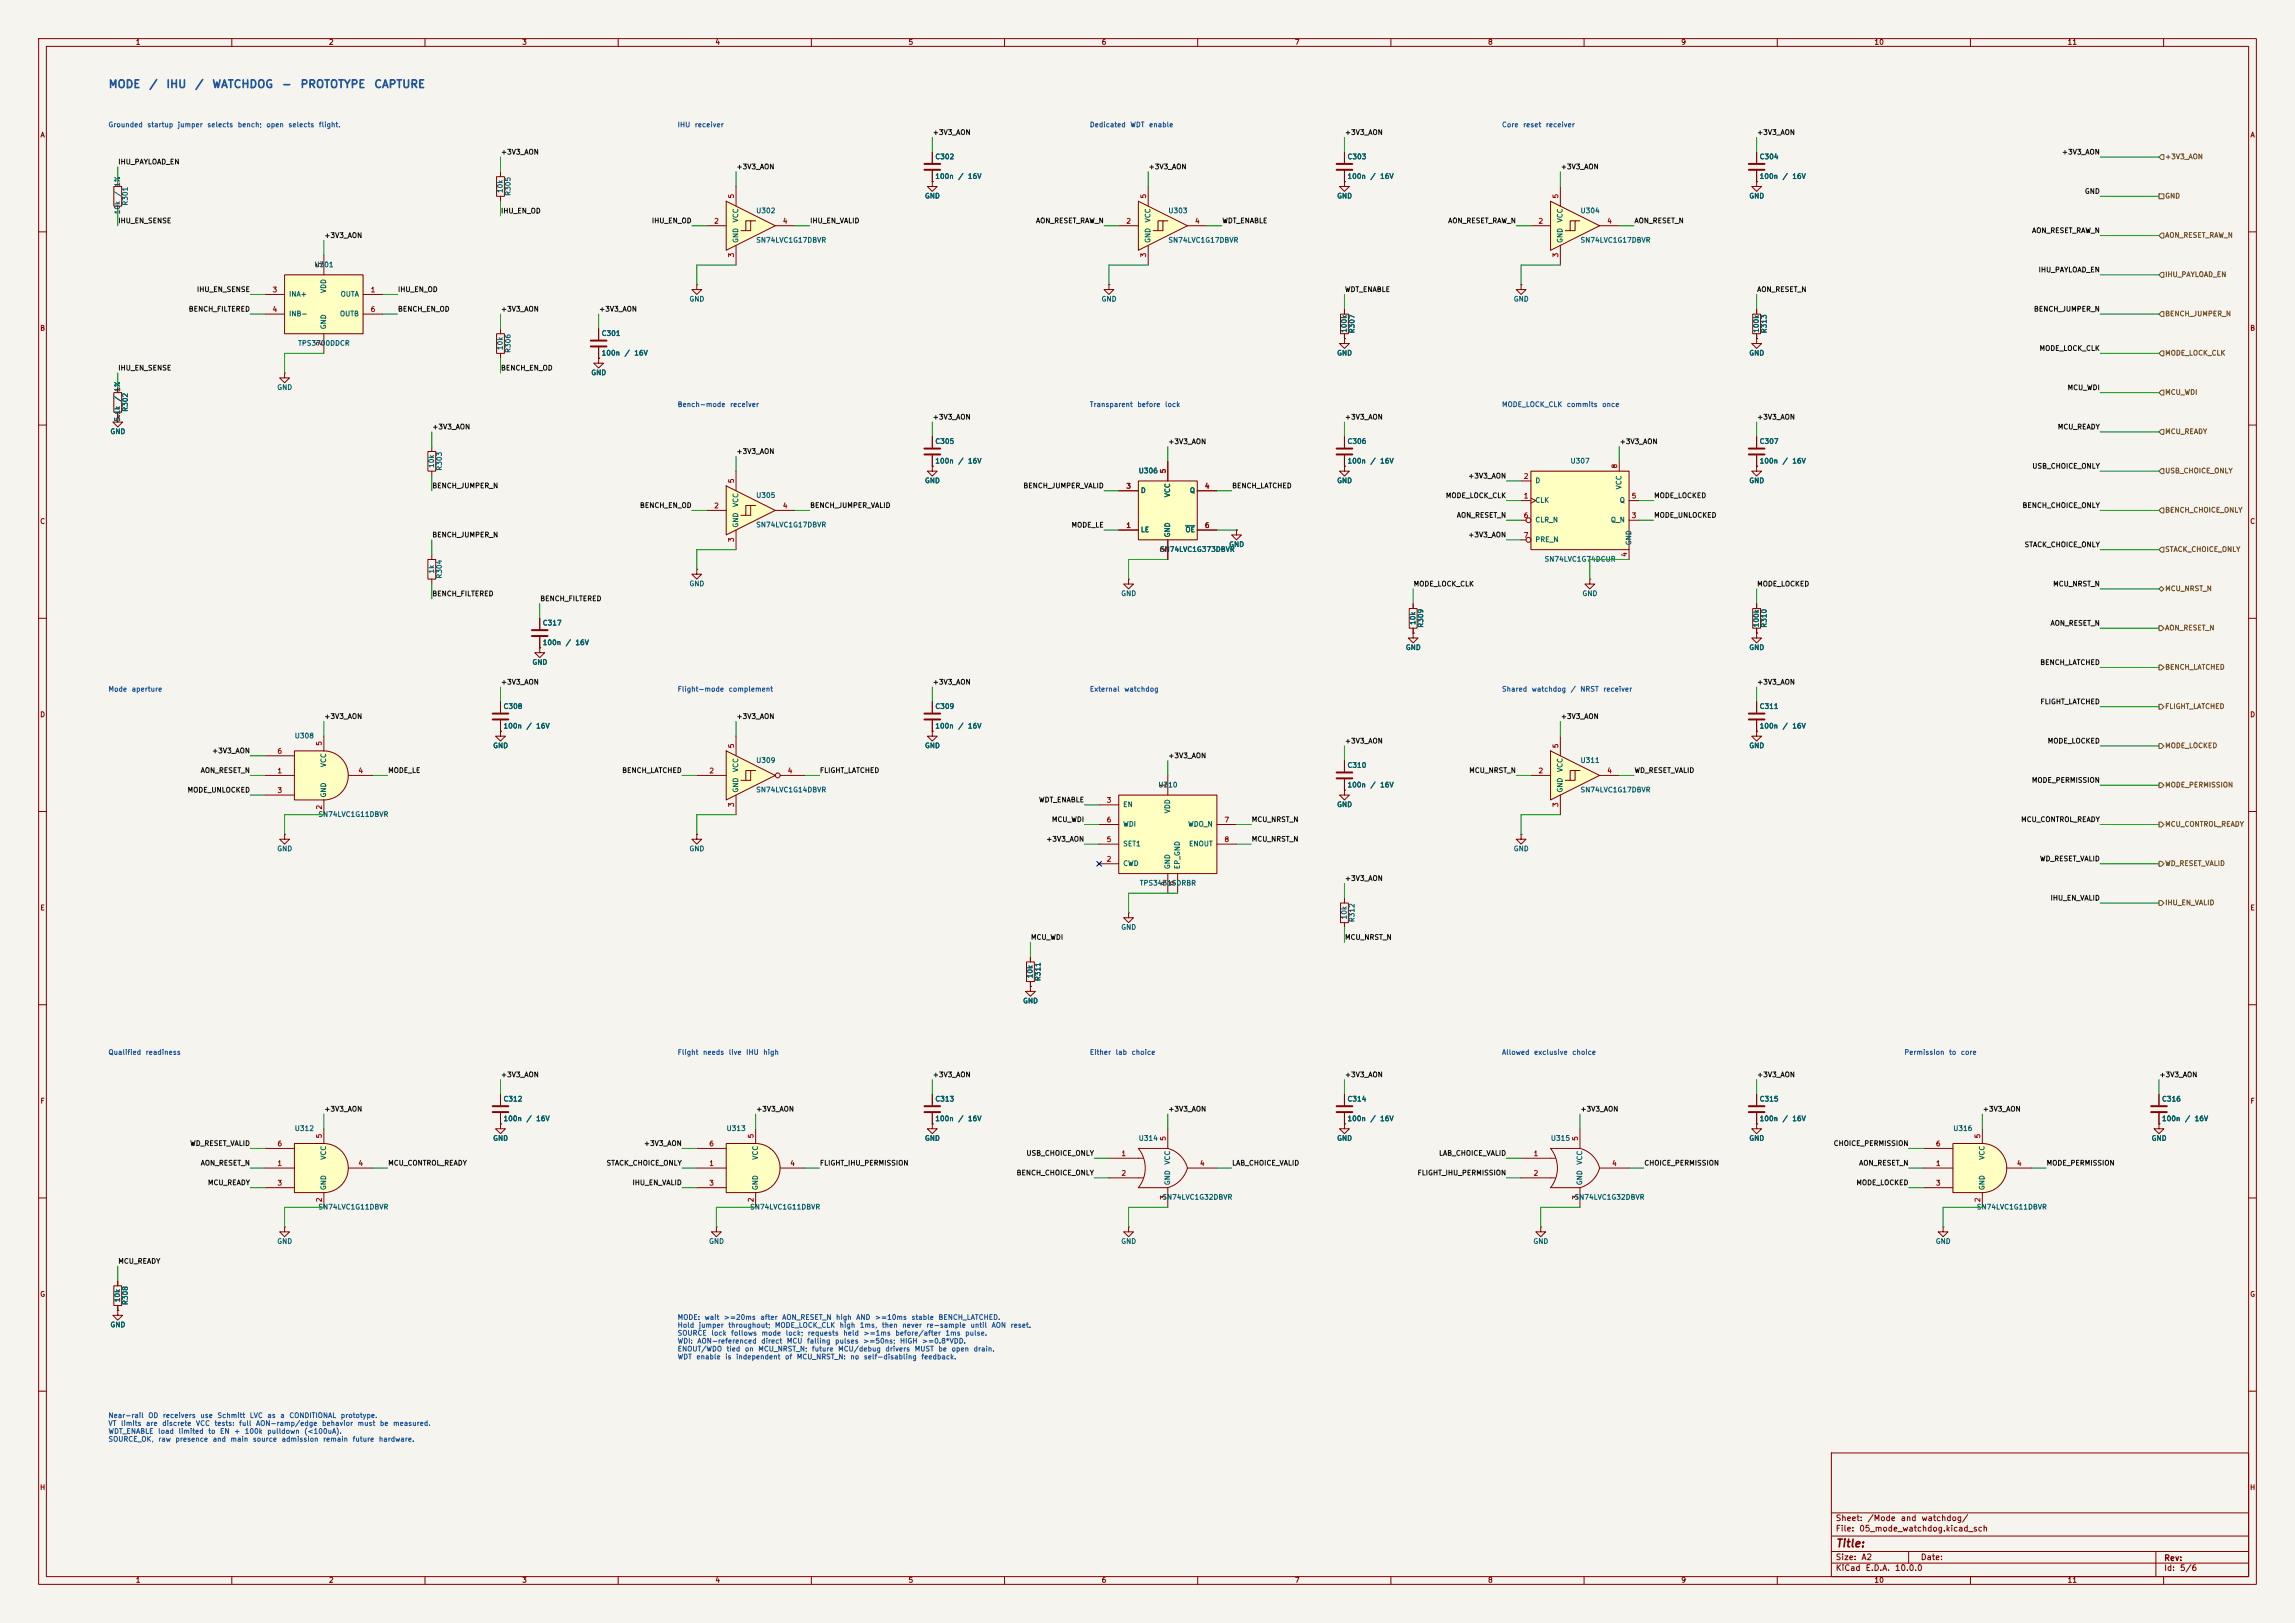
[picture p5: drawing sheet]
<svg xmlns="http://www.w3.org/2000/svg" width="594mm" height="420mm" viewBox="0 0 594 420" stroke-linecap="round" stroke-linejoin="round" font-family="sans-serif">
<defs><g id="words">
<g font-size="2" fill="#1950a0">
<text x="27.9" y="23.3">MODE</text>
<text x="38.5" y="23.3">/</text>
<text x="42.9" y="23.3">IHU</text>
<text x="50.3" y="23.3">/</text>
<text x="54.8" y="23.3">WATCHDOG</text>
<text x="72.8" y="23.3">-</text>
<text x="77.6" y="23.3">PROTOTYPE</text>
<text x="96.7" y="23.3">CAPTURE</text>
</g>
<text font-size="2" fill="#840000" x="475" y="400.9">Title:</text>
<g font-size="1.5" fill="#840000">
<text x="475" y="394">Sheet:</text>
<text x="483.2" y="394">/Mode</text>
<text x="491.8" y="394">and</text>
<text x="497.2" y="394">watchdog/</text>
<text x="475" y="396.7">File:</text>
<text x="481.1" y="396.7">05_mode_watchdog.kicad_sch</text>
<text x="475" y="406.9">KiCad</text>
<text x="475" y="404.1">Size:</text>
<text x="481.7" y="404.1">A2</text>
<text x="482.7" y="406.9">E.D.A.</text>
<text x="490.3" y="406.9">10.0.0</text>
<text x="497" y="404.1">Date:</text>
<text x="560" y="404.3">Rev:</text>
<text x="560" y="406.9">Id:</text>
<text x="564.1" y="406.9">5/6</text>
</g>
<g font-size="1.3" fill="#840000">
<text x="35" y="11.9">1</text>
<text x="85" y="11.9">2</text>
<text x="135" y="11.9">3</text>
<text x="185" y="11.9">4</text>
<text x="235" y="11.9">5</text>
<text x="285" y="11.9">6</text>
<text x="335" y="11.9">7</text>
<text x="385" y="11.9">8</text>
<text x="435" y="11.9">9</text>
<text x="485" y="11.9">10</text>
<text x="535" y="11.9">11</text>
<text x="10.3" y="35.9">A</text>
<text x="582.3" y="35.9">A</text>
<text x="10.3" y="85.9">B</text>
<text x="582.3" y="85.9">B</text>
<text x="10.3" y="135.9">C</text>
<text x="582.3" y="135.9">C</text>
<text x="10.3" y="185.9">D</text>
<text x="582.3" y="185.9">D</text>
<text x="10.3" y="235.9">E</text>
<text x="582.3" y="235.9">E</text>
<text x="10.3" y="285.9">F</text>
<text x="582.3" y="285.9">F</text>
<text x="10.3" y="335.9">G</text>
<text x="582.3" y="335.9">G</text>
<text x="10.2" y="385.9">H</text>
<text x="582.2" y="385.9">H</text>
<text x="35" y="409.9">1</text>
<text x="85" y="409.9">2</text>
<text x="135" y="409.9">3</text>
<text x="185" y="409.9">4</text>
<text x="235" y="409.9">5</text>
<text x="285" y="409.9">6</text>
<text x="335" y="409.9">7</text>
<text x="385" y="409.9">8</text>
<text x="435" y="409.9">9</text>
<text x="485" y="409.9">10</text>
<text x="535" y="409.9">11</text>
</g>
<g font-size="1.3" fill="#1950a0">
<text x="27.9" y="33.2">Grounded</text>
<text x="38" y="33.2">startup</text>
<text x="45.9" y="33.2">jumper</text>
<text x="53.5" y="33.2">selects</text>
<text x="61.4" y="33.2">bench;</text>
<text x="68.8" y="33.2">open</text>
<text x="74.5" y="33.2">selects</text>
<text x="82.4" y="33.2">flight.</text>
<text x="175.3" y="33.2">IHU</text>
<text x="179.7" y="33.2">receiver</text>
<text x="281.9" y="33.2">Dedicated</text>
<text x="292.4" y="33.2">WDT</text>
<text x="297.3" y="33.2">enable</text>
<text x="388.6" y="33.2">Core</text>
<text x="394.1" y="33.2">reset</text>
<text x="400" y="33.2">receiver</text>
<text x="175.3" y="105.6">Bench-mode</text>
<text x="188.8" y="105.6">receiver</text>
<text x="281.9" y="105.6">Transparent</text>
<text x="294.2" y="105.6">before</text>
<text x="301.4" y="105.6">lock</text>
<text x="388.6" y="105.6">MODE_LOCK_CLK</text>
<text x="405.4" y="105.6">commits</text>
<text x="414.5" y="105.6">once</text>
<text x="27.9" y="179.3">Mode</text>
<text x="33.9" y="179.3">aperture</text>
<text x="175.3" y="179.3">Flight-mode</text>
<text x="188.5" y="179.3">complement</text>
<text x="281.9" y="179.3">External</text>
<text x="290.9" y="179.3">watchdog</text>
<text x="388.6" y="179.3">Shared</text>
<text x="396.3" y="179.3">watchdog</text>
<text x="406.4" y="179.3">/</text>
<text x="408.9" y="179.3">NRST</text>
<text x="414.8" y="179.3">receiver</text>
<text x="27.9" y="273.3">Qualified</text>
<text x="37.6" y="273.3">readiness</text>
<text x="175.3" y="273.3">Flight</text>
<text x="181.8" y="273.3">needs</text>
<text x="188.5" y="273.3">live</text>
<text x="193" y="273.3">IHU</text>
<text x="197.4" y="273.3">high</text>
<text x="281.9" y="273.3">Either</text>
<text x="288.6" y="273.3">lab</text>
<text x="292.7" y="273.3">choice</text>
<text x="388.6" y="273.3">Allowed</text>
<text x="396.9" y="273.3">exclusive</text>
<text x="406.8" y="273.3">choice</text>
<text x="492.8" y="273.3">Permission</text>
<text x="504.3" y="273.3">to</text>
<text x="507.4" y="273.3">core</text>
<text x="175.3" y="341.8">MODE:</text>
<text x="182.2" y="341.8">wait</text>
<text x="187.2" y="341.8">&gt;=20ms</text>
<text x="196.7" y="341.8">after</text>
<text x="202.3" y="341.8">AON_RESET_N</text>
<text x="216.3" y="341.8">high</text>
<text x="221.5" y="341.8">AND</text>
<text x="226.3" y="341.8">&gt;=10ms</text>
<text x="235.8" y="341.8">stable</text>
<text x="242.8" y="341.8">BENCH_LATCHED.</text>
<text x="175.3" y="343.9">Hold</text>
<text x="175.3" y="345.9">SOURCE</text>
<text x="175.3" y="348">WDI:</text>
<text x="180.4" y="348">AON-referenced</text>
<text x="180.7" y="343.9">jumper</text>
<text x="184" y="345.9">lock</text>
<text x="188.4" y="343.9">throughout;</text>
<text x="189.1" y="345.9">follows</text>
<text x="196.9" y="348">direct</text>
<text x="197" y="345.9">mode</text>
<text x="200.4" y="343.9">MODE_LOCK_CLK</text>
<text x="203.2" y="345.9">lock;</text>
<text x="203.5" y="348">MCU</text>
<text x="208.7" y="348">falling</text>
<text x="208.9" y="345.9">requests</text>
<text x="216" y="348">pulses</text>
<text x="217.2" y="343.9">high</text>
<text x="218.1" y="345.9">held</text>
<text x="222.4" y="343.9">1ms,</text>
<text x="223.3" y="348">&gt;=50ns;</text>
<text x="223.4" y="345.9">&gt;=1ms</text>
<text x="228.1" y="343.9">then</text>
<text x="231.6" y="345.9">before/after</text>
<text x="232.8" y="348">HIGH</text>
<text x="233.4" y="343.9">never</text>
<text x="238.5" y="348">&gt;=0.8*VDD.</text>
<text x="239.7" y="343.9">re-sample</text>
<text x="244.6" y="345.9">1ms</text>
<text x="249.7" y="345.9">pulse.</text>
<text x="251.1" y="343.9">until</text>
<text x="256.5" y="343.9">AON</text>
<text x="261.4" y="343.9">reset.</text>
<text x="175.3" y="350">ENOUT/WDO</text>
<text x="175.3" y="352.1">WDT</text>
<text x="180.1" y="352.1">enable</text>
<text x="187.6" y="352.1">is</text>
<text x="187.9" y="350">tied</text>
<text x="190.4" y="352.1">independent</text>
<text x="192.7" y="350">on</text>
<text x="196.1" y="350">MCU_NRST_N;</text>
<text x="203" y="352.1">of</text>
<text x="206.1" y="352.1">MCU_NRST_N:</text>
<text x="210" y="350">future</text>
<text x="216.8" y="350">MCU/debug</text>
<text x="220" y="352.1">no</text>
<text x="223.4" y="352.1">self-disabling</text>
<text x="229" y="350">drivers</text>
<text x="236.6" y="350">MUST</text>
<text x="238.3" y="352.1">feedback.</text>
<text x="242.7" y="350">be</text>
<text x="246.2" y="350">open</text>
<text x="251.9" y="350">drain.</text>
<text x="27.9" y="367.2">Near-rail</text>
<text x="27.9" y="369.3">VT</text>
<text x="27.9" y="371.3">WDT_ENABLE</text>
<text x="31.2" y="369.3">limits</text>
<text x="37.7" y="369.3">are</text>
<text x="38.2" y="367.2">OD</text>
<text x="40.8" y="371.3">load</text>
<text x="41.9" y="369.3">discrete</text>
<text x="42" y="367.2">receivers</text>
<text x="46.1" y="371.3">limited</text>
<text x="50.6" y="369.3">VCC</text>
<text x="51.7" y="367.2">use</text>
<text x="53.8" y="371.3">to</text>
<text x="55.4" y="369.3">tests:</text>
<text x="56.1" y="367.2">Schmitt</text>
<text x="56.8" y="371.3">EN</text>
<text x="60.5" y="371.3">+</text>
<text x="61.8" y="369.3">full</text>
<text x="63.2" y="371.3">100k</text>
<text x="64.5" y="367.2">LVC</text>
<text x="66.1" y="369.3">AON-ramp/edge</text>
<text x="69" y="371.3">pulldown</text>
<text x="69.1" y="367.2">as</text>
<text x="72.4" y="367.2">a</text>
<text x="74.7" y="367.2">CONDITIONAL</text>
<text x="78.6" y="371.3">(&lt;100uA).</text>
<text x="83.2" y="369.3">behavior</text>
<text x="88.1" y="367.2">prototype.</text>
<text x="92.4" y="369.3">must</text>
<text x="98.2" y="369.3">be</text>
<text x="101.6" y="369.3">measured.</text>
<text x="27.9" y="373.4">SOURCE_OK,</text>
<text x="40.8" y="373.4">raw</text>
<text x="45.3" y="373.4">presence</text>
<text x="54.9" y="373.4">and</text>
<text x="59.5" y="373.4">main</text>
<text x="65.3" y="373.4">source</text>
<text x="72.8" y="373.4">admission</text>
<text x="83.5" y="373.4">remain</text>
<text x="91.1" y="373.4">future</text>
<text x="97.9" y="373.4">hardware.</text>
</g>
<g font-size="1.3" fill="#0f0f0f">
<text x="241.3" y="35.2">+3V3_AON</text>
<text x="348" y="35.2">+3V3_AON</text>
<text x="454.7" y="35.2">+3V3_AON</text>
<text x="129.5" y="40.3">+3V3_AON</text>
<text x="533.6" y="40.3">+3V3_AON</text>
<text x="30.5" y="42.8">IHU_PAYLOAD_EN</text>
<text x="190.5" y="44.1">+3V3_AON</text>
<text x="297.2" y="44.1">+3V3_AON</text>
<text x="403.9" y="44.1">+3V3_AON</text>
<text x="539.5" y="50.5">GND</text>
<text x="30.5" y="58.1">IHU_EN_SENSE</text>
<text x="129.5" y="55.5">IHU_EN_OD</text>
<text x="168.6" y="58.1">IHU_EN_OD</text>
<text x="209.5" y="58.1">IHU_EN_VALID</text>
<text x="268" y="58.1">AON_RESET_RAW_N</text>
<text x="316.2" y="58.1">WDT_ENABLE</text>
<text x="374.7" y="58.1">AON_RESET_RAW_N</text>
<text x="422.9" y="58.1">AON_RESET_N</text>
<text x="83.8" y="61.9">+3V3_AON</text>
<text x="525.8" y="60.6">AON_RESET_RAW_N</text>
<text x="527.5" y="70.8">IHU_PAYLOAD_EN</text>
<text x="50.8" y="75.9">IHU_EN_SENSE</text>
<text x="102.9" y="75.9">IHU_EN_OD</text>
<text x="348" y="75.9">WDT_ENABLE</text>
<text x="454.7" y="75.9">AON_RESET_N</text>
<text x="48.7" y="80.9">BENCH_FILTERED</text>
<text x="102.9" y="80.9">BENCH_EN_OD</text>
<text x="129.5" y="80.9">+3V3_AON</text>
<text x="154.9" y="80.9">+3V3_AON</text>
<text x="526.3" y="80.9">BENCH_JUMPER_N</text>
<text x="527.8" y="91.1">MODE_LOCK_CLK</text>
<text x="30.5" y="96.2">IHU_EN_SENSE</text>
<text x="129.5" y="96.2">BENCH_EN_OD</text>
<text x="535" y="101.3">MCU_WDI</text>
<text x="111.8" y="111.4">+3V3_AON</text>
<text x="241.3" y="108.9">+3V3_AON</text>
<text x="348" y="108.9">+3V3_AON</text>
<text x="454.7" y="108.9">+3V3_AON</text>
<text x="532.5" y="111.4">MCU_READY</text>
<text x="190.5" y="117.8">+3V3_AON</text>
<text x="302.3" y="115.2">+3V3_AON</text>
<text x="419.1" y="115.2">+3V3_AON</text>
<text x="379.9" y="124.1">+3V3_AON</text>
<text x="525.9" y="121.6">USB_CHOICE_ONLY</text>
<text x="111.8" y="126.7">BENCH_JUMPER_N</text>
<text x="165.5" y="131.7">BENCH_EN_OD</text>
<text x="209.5" y="131.7">BENCH_JUMPER_VALID</text>
<text x="264.7" y="126.7">BENCH_JUMPER_VALID</text>
<text x="318.8" y="126.7">BENCH_LATCHED</text>
<text x="374.1" y="129.2">MODE_LOCK_CLK</text>
<text x="428" y="129.2">MODE_LOCKED</text>
<text x="523.3" y="131.7">BENCH_CHOICE_ONLY</text>
<text x="277.2" y="136.8">MODE_LE</text>
<text x="376.9" y="134.3">AON_RESET_N</text>
<text x="428" y="134.3">MODE_UNLOCKED</text>
<text x="111.8" y="139.4">BENCH_JUMPER_N</text>
<text x="379.9" y="139.4">+3V3_AON</text>
<text x="523.9" y="141.9">STACK_CHOICE_ONLY</text>
<text x="111.8" y="154.6">BENCH_FILTERED</text>
<text x="139.7" y="155.9">BENCH_FILTERED</text>
<text x="365.8" y="152.1">MODE_LOCK_CLK</text>
<text x="454.7" y="152.1">MODE_LOCKED</text>
<text x="531.3" y="152.1">MCU_NRST_N</text>
<text x="530.6" y="162.2">AON_RESET_N</text>
<text x="527.9" y="172.4">BENCH_LATCHED</text>
<text x="129.5" y="177.5">+3V3_AON</text>
<text x="241.3" y="177.5">+3V3_AON</text>
<text x="454.7" y="177.5">+3V3_AON</text>
<text x="528" y="182.5">FLIGHT_LATCHED</text>
<text x="83.8" y="186.3">+3V3_AON</text>
<text x="190.5" y="186.3">+3V3_AON</text>
<text x="403.9" y="186.3">+3V3_AON</text>
<text x="54.8" y="195.2">+3V3_AON</text>
<text x="302.3" y="196.5">+3V3_AON</text>
<text x="348" y="192.7">+3V3_AON</text>
<text x="529.9" y="192.7">MODE_LOCKED</text>
<text x="51.8" y="200.3">AON_RESET_N</text>
<text x="100.3" y="200.3">MODE_LE</text>
<text x="160.9" y="200.3">BENCH_LATCHED</text>
<text x="212.1" y="200.3">FLIGHT_LATCHED</text>
<text x="380.1" y="200.3">MCU_NRST_N</text>
<text x="422.9" y="200.3">WD_RESET_VALID</text>
<text x="525.8" y="202.9">MODE_PERMISSION</text>
<text x="48.4" y="205.4">MODE_UNLOCKED</text>
<text x="268.8" y="207.9">WDT_ENABLE</text>
<text x="272.1" y="213">MCU_WDI</text>
<text x="323.8" y="213">MCU_NRST_N</text>
<text x="523" y="213">MCU_CONTROL_READY</text>
<text x="270.7" y="218.1">+3V3_AON</text>
<text x="323.8" y="218.1">MCU_NRST_N</text>
<text x="527.9" y="223.2">WD_RESET_VALID</text>
<text x="348" y="228.3">+3V3_AON</text>
<text x="530.6" y="233.3">IHU_EN_VALID</text>
<text x="266.7" y="243.5">MCU_WDI</text>
<text x="348" y="243.5">MCU_NRST_N</text>
<text x="129.5" y="279.1">+3V3_AON</text>
<text x="241.3" y="279.1">+3V3_AON</text>
<text x="348" y="279.1">+3V3_AON</text>
<text x="454.7" y="279.1">+3V3_AON</text>
<text x="558.8" y="279.1">+3V3_AON</text>
<text x="83.8" y="287.9">+3V3_AON</text>
<text x="195.6" y="287.9">+3V3_AON</text>
<text x="302.3" y="287.9">+3V3_AON</text>
<text x="408.9" y="287.9">+3V3_AON</text>
<text x="513.1" y="287.9">+3V3_AON</text>
<text x="49.1" y="296.8">WD_RESET_VALID</text>
<text x="166.5" y="296.8">+3V3_AON</text>
<text x="265.5" y="299.4">USB_CHOICE_ONLY</text>
<text x="372.3" y="299.4">LAB_CHOICE_VALID</text>
<text x="474.5" y="296.8">CHOICE_PERMISSION</text>
<text x="51.8" y="301.9">AON_RESET_N</text>
<text x="100.3" y="301.9">MCU_CONTROL_READY</text>
<text x="156.9" y="301.9">STACK_CHOICE_ONLY</text>
<text x="212.1" y="301.9">FLIGHT_IHU_PERMISSION</text>
<text x="263" y="304.5">BENCH_CHOICE_ONLY</text>
<text x="318.8" y="301.9">LAB_CHOICE_VALID</text>
<text x="366.8" y="304.5">FLIGHT_IHU_PERMISSION</text>
<text x="425.4" y="301.9">CHOICE_PERMISSION</text>
<text x="481.1" y="301.9">AON_RESET_N</text>
<text x="529.6" y="301.9">MODE_PERMISSION</text>
<text x="53.7" y="307">MCU_READY</text>
<text x="163.6" y="307">IHU_EN_VALID</text>
<text x="480.3" y="307">MODE_LOCKED</text>
<text x="30.5" y="327.3">MCU_READY</text>
</g>
<g font-size="1.3" fill="#006464">
<text x="241.9" y="41.5">C302</text>
<text x="348.6" y="41.5">C303</text>
<text x="455.3" y="41.5">C304</text>
<text x="241.9" y="46.6">100n</text>
<text x="247.9" y="46.6">/</text>
<text x="250.4" y="46.6">16V</text>
<text x="348.6" y="46.6">100n</text>
<text x="354.6" y="46.6">/</text>
<text x="357.1" y="46.6">16V</text>
<text x="455.3" y="46.6">100n</text>
<text x="461.3" y="46.6">/</text>
<text x="463.8" y="46.6">16V</text>
<text x="31.3" y="51" transform="rotate(-90 31.3 51)">/</text>
<text x="31.3" y="48.5" transform="rotate(-90 31.3 48.5)">1%</text>
<text x="33.4" y="53.4" transform="rotate(-90 33.4 53.4)">R301</text>
<text x="130.4" y="50.1" transform="rotate(-90 130.4 50.1)">10k</text>
<text x="132.4" y="50.8" transform="rotate(-90 132.4 50.8)">R305</text>
<text x="239.3" y="51.7">GND</text>
<text x="345.9" y="51.7">GND</text>
<text x="452.6" y="51.7">GND</text>
<text x="31.3" y="55.6" transform="rotate(-90 31.3 55.6)">10k</text>
<text x="191.4" y="57.7" transform="rotate(-90 191.4 57.7)">VCC</text>
<text x="195.6" y="55.5">U302</text>
<text x="298" y="57.7" transform="rotate(-90 298 57.7)">VCC</text>
<text x="302.3" y="55.5">U303</text>
<text x="404.7" y="57.7" transform="rotate(-90 404.7 57.7)">VCC</text>
<text x="408.9" y="55.5">U304</text>
<text x="191.4" y="63" transform="rotate(-90 191.4 63)">GND</text>
<text x="195.6" y="63.1">SN74LVC1G17DBVR</text>
<text x="298" y="63" transform="rotate(-90 298 63)">GND</text>
<text x="302.3" y="63.1">SN74LVC1G17DBVR</text>
<text x="404.7" y="63" transform="rotate(-90 404.7 63)">GND</text>
<text x="408.9" y="63.1">SN74LVC1G17DBVR</text>
<text x="81.2" y="69.4">U301</text>
<text x="74.7" y="77.1">INA+</text>
<text x="84.7" y="76" transform="rotate(-90 84.7 76)">VDD</text>
<text x="88" y="77.1">OUTA</text>
<text x="74.7" y="82.1">INB-</text>
<text x="87.9" y="82.1">OUTB</text>
<text x="178.3" y="78.3">GND</text>
<text x="285" y="78.3">GND</text>
<text x="391.7" y="78.3">GND</text>
<text x="77" y="89.8">TPS3700DDCR</text>
<text x="84.7" y="85.3" transform="rotate(-90 84.7 85.3)">GND</text>
<text x="155.6" y="87.2">C301</text>
<text x="348.8" y="86.2" transform="rotate(-90 348.8 86.2)">100k</text>
<text x="350.9" y="86.4" transform="rotate(-90 350.9 86.4)">R307</text>
<text x="455.5" y="86.2" transform="rotate(-90 455.5 86.2)">100k</text>
<text x="457.6" y="86.4" transform="rotate(-90 457.6 86.4)">R313</text>
<text x="130.4" y="90.7" transform="rotate(-90 130.4 90.7)">10k</text>
<text x="132.4" y="91.5" transform="rotate(-90 132.4 91.5)">R306</text>
<text x="155.6" y="92.3">100n</text>
<text x="161.5" y="92.3">/</text>
<text x="164" y="92.3">16V</text>
<text x="345.9" y="92.3">GND</text>
<text x="452.6" y="92.3">GND</text>
<text x="31.3" y="101.5" transform="rotate(-90 31.3 101.5)">1%</text>
<text x="71.6" y="101.2">GND</text>
<text x="152.9" y="97.4">GND</text>
<text x="31.3" y="104" transform="rotate(-90 31.3 104)">/</text>
<text x="33.4" y="106.7" transform="rotate(-90 33.4 106.7)">R302</text>
<text x="28.4" y="112.6">GND</text>
<text x="31.3" y="109.2" transform="rotate(-90 31.3 109.2)">5.1k</text>
<text x="241.9" y="115.2">C305</text>
<text x="348.6" y="115.2">C306</text>
<text x="455.3" y="115.2">C307</text>
<text x="112.6" y="121.2" transform="rotate(-90 112.6 121.2)">10k</text>
<text x="114.7" y="121.9" transform="rotate(-90 114.7 121.9)">R303</text>
<text x="239.3" y="125.3">GND</text>
<text x="241.9" y="120.2">100n</text>
<text x="247.9" y="120.2">/</text>
<text x="250.4" y="120.2">16V</text>
<text x="294.6" y="122.8">U306</text>
<text x="345.9" y="125.3">GND</text>
<text x="348.6" y="120.2">100n</text>
<text x="354.6" y="120.2">/</text>
<text x="357.1" y="120.2">16V</text>
<text x="397.3" y="125.3">D</text>
<text x="406.4" y="120.2">U307</text>
<text x="452.6" y="125.3">GND</text>
<text x="455.3" y="120.2">100n</text>
<text x="461.3" y="120.2">/</text>
<text x="463.8" y="120.2">16V</text>
<text x="191.4" y="131.3" transform="rotate(-90 191.4 131.3)">VCC</text>
<text x="195.6" y="129.1">U305</text>
<text x="295.1" y="127.9">D</text>
<text x="303.1" y="128.8" transform="rotate(-90 303.1 128.8)">VCC</text>
<text x="307.8" y="127.9">Q</text>
<text x="397.3" y="130.4">CLK</text>
<text x="419.1" y="130.4">Q</text>
<text x="420" y="126.8" transform="rotate(-90 420 126.8)">VCC</text>
<text x="191.4" y="136.7" transform="rotate(-90 191.4 136.7)">GND</text>
<text x="195.6" y="136.8">SN74LVC1G17DBVR</text>
<text x="397.3" y="135.5">CLR_N</text>
<text x="416.8" y="135.5">Q_N</text>
<text x="295.1" y="138">LE</text>
<text x="300.1" y="143.1">SN74LVC1G373DBVR</text>
<text x="303.1" y="139.2" transform="rotate(-90 303.1 139.2)">GND</text>
<text x="306.7" y="138">OE</text>
<text x="318" y="141.8">GND</text>
<text x="397.3" y="140.6">PRE_N</text>
<text x="422.5" y="141.2" transform="rotate(-90 422.5 141.2)">GND</text>
<text x="112.6" y="148.5" transform="rotate(-90 112.6 148.5)">1k</text>
<text x="114.7" y="149.9" transform="rotate(-90 114.7 149.9)">R304</text>
<text x="399.6" y="145.6">SN74LVC1G74DCUR</text>
<text x="178.3" y="152">GND</text>
<text x="290.1" y="154.5">GND</text>
<text x="409.4" y="154.5">GND</text>
<text x="366.6" y="161.8" transform="rotate(-90 366.6 161.8)">10k</text>
<text x="140.3" y="162.2">C317</text>
<text x="140.3" y="167.2">100n</text>
<text x="146.3" y="167.2">/</text>
<text x="148.8" y="167.2">16V</text>
<text x="368.7" y="162.6" transform="rotate(-90 368.7 162.6)">R309</text>
<text x="455.5" y="162.4" transform="rotate(-90 455.5 162.4)">100k</text>
<text x="457.6" y="162.6" transform="rotate(-90 457.6 162.6)">R310</text>
<text x="137.7" y="172.3">GND</text>
<text x="363.7" y="168.5">GND</text>
<text x="452.6" y="168.5">GND</text>
<text x="130.2" y="183.7">C308</text>
<text x="241.9" y="183.7">C309</text>
<text x="455.3" y="183.7">C311</text>
<text x="76.2" y="191.4">U308</text>
<text x="130.2" y="188.8">100n</text>
<text x="136.1" y="188.8">/</text>
<text x="138.6" y="188.8">16V</text>
<text x="241.9" y="188.8">100n</text>
<text x="247.9" y="188.8">/</text>
<text x="250.4" y="188.8">16V</text>
<text x="455.3" y="188.8">100n</text>
<text x="461.3" y="188.8">/</text>
<text x="463.8" y="188.8">16V</text>
<text x="127.5" y="193.9">GND</text>
<text x="195.6" y="197.7">U309</text>
<text x="239.3" y="193.9">GND</text>
<text x="408.9" y="197.7">U311</text>
<text x="452.6" y="193.9">GND</text>
<text x="84.7" y="198.6" transform="rotate(-90 84.7 198.6)">VCC</text>
<text x="191.4" y="199.9" transform="rotate(-90 191.4 199.9)">VCC</text>
<text x="348.6" y="199">C310</text>
<text x="404.7" y="199.9" transform="rotate(-90 404.7 199.9)">VCC</text>
<text x="84.7" y="206.5" transform="rotate(-90 84.7 206.5)">GND</text>
<text x="191.4" y="205.2" transform="rotate(-90 191.4 205.2)">GND</text>
<text x="195.6" y="205.3">SN74LVC1G14DBVR</text>
<text x="290.6" y="209.1">EN</text>
<text x="299.7" y="204.1">U310</text>
<text x="345.9" y="209.1">GND</text>
<text x="348.6" y="204.1">100n</text>
<text x="354.6" y="204.1">/</text>
<text x="357.1" y="204.1">16V</text>
<text x="404.7" y="205.2" transform="rotate(-90 404.7 205.2)">GND</text>
<text x="408.9" y="205.3">SN74LVC1G17DBVR</text>
<text x="82.3" y="211.7">SN74LVC1G11DBVR</text>
<text x="290.6" y="214.2">WDI</text>
<text x="303.1" y="210.6" transform="rotate(-90 303.1 210.6)">VDD</text>
<text x="307.4" y="214.2">WDO_N</text>
<text x="71.6" y="220.6">GND</text>
<text x="178.3" y="220.6">GND</text>
<text x="290.6" y="219.3">SET1</text>
<text x="307.6" y="219.3">ENOUT</text>
<text x="391.7" y="220.6">GND</text>
<text x="290.6" y="224.4">CWD</text>
<text x="303.1" y="225" transform="rotate(-90 303.1 225)">GND</text>
<text x="305.7" y="225" transform="rotate(-90 305.7 225)">EP_GND</text>
<text x="294.9" y="229.5">TPS3431SDRBR</text>
<text x="348.8" y="238" transform="rotate(-90 348.8 238)">10k</text>
<text x="350.9" y="238.8" transform="rotate(-90 350.9 238.8)">R312</text>
<text x="290.1" y="240.9">GND</text>
<text x="267.6" y="253.3" transform="rotate(-90 267.6 253.3)">10k</text>
<text x="269.6" y="254" transform="rotate(-90 269.6 254)">R311</text>
<text x="264.7" y="259.9">GND</text>
<text x="130.2" y="285.3">C312</text>
<text x="241.9" y="285.3">C313</text>
<text x="348.6" y="285.3">C314</text>
<text x="455.3" y="285.3">C315</text>
<text x="559.4" y="285.3">C316</text>
<text x="76.2" y="293">U312</text>
<text x="130.2" y="290.4">100n</text>
<text x="136.1" y="290.4">/</text>
<text x="138.6" y="290.4">16V</text>
<text x="187.9" y="293">U313</text>
<text x="241.9" y="290.4">100n</text>
<text x="247.9" y="290.4">/</text>
<text x="250.4" y="290.4">16V</text>
<text x="348.6" y="290.4">100n</text>
<text x="354.6" y="290.4">/</text>
<text x="357.1" y="290.4">16V</text>
<text x="455.3" y="290.4">100n</text>
<text x="461.3" y="290.4">/</text>
<text x="463.8" y="290.4">16V</text>
<text x="505.4" y="293">U316</text>
<text x="559.4" y="290.4">100n</text>
<text x="565.4" y="290.4">/</text>
<text x="567.9" y="290.4">16V</text>
<text x="127.5" y="295.5">GND</text>
<text x="239.3" y="295.5">GND</text>
<text x="294.6" y="295.5">U314</text>
<text x="345.9" y="295.5">GND</text>
<text x="401.3" y="295.5">U315</text>
<text x="452.6" y="295.5">GND</text>
<text x="556.8" y="295.5">GND</text>
<text x="84.7" y="300.2" transform="rotate(-90 84.7 300.2)">VCC</text>
<text x="196.4" y="300.2" transform="rotate(-90 196.4 300.2)">VCC</text>
<text x="303.1" y="301.5" transform="rotate(-90 303.1 301.5)">VCC</text>
<text x="409.8" y="301.5" transform="rotate(-90 409.8 301.5)">VCC</text>
<text x="513.9" y="300.2" transform="rotate(-90 513.9 300.2)">VCC</text>
<text x="84.7" y="308.1" transform="rotate(-90 84.7 308.1)">GND</text>
<text x="196.4" y="308.1" transform="rotate(-90 196.4 308.1)">GND</text>
<text x="300.7" y="310.7">SN74LVC1G32DBVR</text>
<text x="303.1" y="306.8" transform="rotate(-90 303.1 306.8)">GND</text>
<text x="407.4" y="310.7">SN74LVC1G32DBVR</text>
<text x="409.8" y="306.8" transform="rotate(-90 409.8 306.8)">GND</text>
<text x="513.9" y="308.1" transform="rotate(-90 513.9 308.1)">GND</text>
<text x="82.3" y="313.3">SN74LVC1G11DBVR</text>
<text x="194" y="313.3">SN74LVC1G11DBVR</text>
<text x="511.5" y="313.3">SN74LVC1G11DBVR</text>
<text x="71.6" y="322.2">GND</text>
<text x="183.4" y="322.2">GND</text>
<text x="290.1" y="322.2">GND</text>
<text x="396.7" y="322.2">GND</text>
<text x="500.9" y="322.2">GND</text>
<text x="31.3" y="337.1" transform="rotate(-90 31.3 337.1)">10k</text>
<text x="33.4" y="337.8" transform="rotate(-90 33.4 337.8)">R308</text>
<text x="28.4" y="343.8">GND</text>
</g>
<g font-size="1.3" fill="#725600">
<text x="560.3" y="41.5">+3V3_AON</text>
<text x="560.3" y="51.7">GND</text>
<text x="560.3" y="61.8">AON_RESET_RAW_N</text>
<text x="560.3" y="72">IHU_PAYLOAD_EN</text>
<text x="560.3" y="82.1">BENCH_JUMPER_N</text>
<text x="560.3" y="92.3">MODE_LOCK_CLK</text>
<text x="560.3" y="102.5">MCU_WDI</text>
<text x="560.3" y="112.6">MCU_READY</text>
<text x="560.3" y="122.8">USB_CHOICE_ONLY</text>
<text x="560.3" y="132.9">BENCH_CHOICE_ONLY</text>
<text x="560.3" y="143.1">STACK_CHOICE_ONLY</text>
<text x="560.3" y="153.3">MCU_NRST_N</text>
<text x="560.3" y="163.4">AON_RESET_N</text>
<text x="560.3" y="173.6">BENCH_LATCHED</text>
<text x="560.3" y="183.7">FLIGHT_LATCHED</text>
<text x="560.3" y="193.9">MODE_LOCKED</text>
<text x="560.3" y="204.1">MODE_PERMISSION</text>
<text x="560.3" y="214.2">MCU_CONTROL_READY</text>
<text x="560.3" y="224.4">WD_RESET_VALID</text>
<text x="560.3" y="234.5">IHU_EN_VALID</text>
</g>
<g font-size="1.3" fill="#a90000">
<text x="190.2" y="51.5" transform="rotate(-90 190.2 51.5)">5</text>
<text x="296.9" y="51.5" transform="rotate(-90 296.9 51.5)">5</text>
<text x="403.6" y="51.5" transform="rotate(-90 403.6 51.5)">5</text>
<text x="184.7" y="58.2">2</text>
<text x="202.5" y="58.2">4</text>
<text x="291.4" y="58.2">2</text>
<text x="309.2" y="58.2">4</text>
<text x="398.1" y="58.2">2</text>
<text x="415.9" y="58.2">4</text>
<text x="83.6" y="69.3" transform="rotate(-90 83.6 69.3)">5</text>
<text x="190.2" y="66.7" transform="rotate(-90 190.2 66.7)">3</text>
<text x="296.9" y="66.7" transform="rotate(-90 296.9 66.7)">3</text>
<text x="403.6" y="66.7" transform="rotate(-90 403.6 66.7)">3</text>
<text x="70.4" y="75.9">3</text>
<text x="95.8" y="75.9">1</text>
<text x="70.4" y="81">4</text>
<text x="95.8" y="81">6</text>
<text x="83.6" y="89.6" transform="rotate(-90 83.6 89.6)">2</text>
<text x="190.2" y="125.2" transform="rotate(-90 190.2 125.2)">5</text>
<text x="302" y="122.6" transform="rotate(-90 302 122.6)">5</text>
<text x="394.3" y="124.2">2</text>
<text x="418.8" y="121.4" transform="rotate(-90 418.8 121.4)">8</text>
<text x="184.7" y="131.8">2</text>
<text x="202.5" y="131.8">4</text>
<text x="291.4" y="126.7">3</text>
<text x="311.7" y="126.7">4</text>
<text x="394.3" y="129.3">1</text>
<text x="422.2" y="129.3">5</text>
<text x="291.4" y="136.9">1</text>
<text x="311.7" y="136.9">6</text>
<text x="394.3" y="134.4">6</text>
<text x="422.2" y="134.4">3</text>
<text x="190.2" y="140.4" transform="rotate(-90 190.2 140.4)">3</text>
<text x="302" y="142.9" transform="rotate(-90 302 142.9)">2</text>
<text x="394.3" y="139.4">7</text>
<text x="421.4" y="144.2" transform="rotate(-90 421.4 144.2)">4</text>
<text x="71.7" y="195.3">6</text>
<text x="83.6" y="193.1" transform="rotate(-90 83.6 193.1)">5</text>
<text x="190.2" y="193.7" transform="rotate(-90 190.2 193.7)">5</text>
<text x="403.6" y="193.7" transform="rotate(-90 403.6 193.7)">5</text>
<text x="71.7" y="200.4">1</text>
<text x="92.6" y="200.4">4</text>
<text x="183.4" y="200.4">2</text>
<text x="203.8" y="200.4">4</text>
<text x="302" y="203.9" transform="rotate(-90 302 203.9)">1</text>
<text x="398.1" y="200.4">2</text>
<text x="415.9" y="200.4">4</text>
<text x="71.7" y="205.5">3</text>
<text x="83.6" y="209.6" transform="rotate(-90 83.6 209.6)">2</text>
<text x="190.2" y="209" transform="rotate(-90 190.2 209)">3</text>
<text x="286.3" y="208">3</text>
<text x="403.6" y="209" transform="rotate(-90 403.6 209)">3</text>
<text x="286.3" y="213.1">6</text>
<text x="316.8" y="213.1">7</text>
<text x="286.3" y="218.2">5</text>
<text x="316.8" y="218.2">8</text>
<text x="286.3" y="223.3">2</text>
<text x="302" y="229.3" transform="rotate(-90 302 229.3)">4</text>
<text x="304.5" y="229.3" transform="rotate(-90 304.5 229.3)">9</text>
<text x="71.7" y="296.9">6</text>
<text x="83.6" y="294.7" transform="rotate(-90 83.6 294.7)">5</text>
<text x="183.4" y="296.9">6</text>
<text x="195.3" y="294.7" transform="rotate(-90 195.3 294.7)">5</text>
<text x="290.1" y="299.5">1</text>
<text x="302" y="295.3" transform="rotate(-90 302 295.3)">5</text>
<text x="396.8" y="299.5">1</text>
<text x="408.7" y="295.3" transform="rotate(-90 408.7 295.3)">5</text>
<text x="500.9" y="296.9">6</text>
<text x="512.8" y="294.7" transform="rotate(-90 512.8 294.7)">5</text>
<text x="71.7" y="302">1</text>
<text x="92.6" y="302">4</text>
<text x="183.4" y="302">1</text>
<text x="204.4" y="302">4</text>
<text x="290.1" y="304.5">2</text>
<text x="310.4" y="302">4</text>
<text x="396.8" y="304.5">2</text>
<text x="417.1" y="302">4</text>
<text x="500.9" y="302">1</text>
<text x="521.9" y="302">4</text>
<text x="71.7" y="307.1">3</text>
<text x="83.6" y="311.2" transform="rotate(-90 83.6 311.2)">2</text>
<text x="183.4" y="307.1">3</text>
<text x="195.3" y="311.2" transform="rotate(-90 195.3 311.2)">2</text>
<text x="302" y="310.6" transform="rotate(-90 302 310.6)">3</text>
<text x="408.7" y="310.6" transform="rotate(-90 408.7 310.6)">3</text>
<text x="500.9" y="307.1">3</text>
<text x="512.8" y="311.2" transform="rotate(-90 512.8 311.2)">2</text>
</g>
</g></defs>
<path d="M0 0h594v420h-594z" fill="#f5f4ef" stroke="#f5f4ef" stroke-width=".26"/>
<g fill="none" stroke="#840000" stroke-width=".26">
<path d="M10 10h574v400h-574zM12 12h570v396h-570zM60 10v2M110 10v2M160 10v2M210 10v2M260 10v2M310 10v2M360 10v2M410 10v2M460 10v2M510 10v2"/>
<path d="M560 10v2M348 39.4v2.8M454.7 39.4v2.8M241.3 47v1.3h1.3l-1.3 1.2-1.3-1.2h1.3M241.3 47h.1M348 47v1.3h1.2l-1.2 1.2-1.3-1.2h1.3M348 47h.1M348 44.2v2.8M454.7 47v1.3h1.2l-1.2 1.2-1.3-1.2h1.3M454.7 47h.1M454.7 44.2v2.8M10 60h2"/>
<path d="M582 60h2M128.5 86.4h2.1v5h-2.1zM129.5 85.1v1.3M129.5 91.4v1.3M154.9 92.7v1.3h1.3l-1.3 1.3-1.2-1.3h1.2M154.9 92.7h.1M154.9 85.1v2.8M154.9 89.9v2.8M453.6 81.3h2.1v5.1h-2.1zM454.7 87.6v1.3h1.2l-1.2 1.3-1.3-1.3h1.3M454.7 87.6h.1M454.7 80v1.3"/>
<path d="M454.7 86.4v1.2M10 110h2M582 110h2M180.3 147.3v1.3h1.3l-1.3 1.3-1.2-1.3h1.2M180.3 147.3h.1M10 160h2M139.7 167.6v1.3h1.3l-1.3 1.3-1.3-1.3h1.3M139.7 167.6h.1M139.7 160v2.8M139.7 164.8v2.8M582 160h2M129.5 181.6v2.8"/>
<path d="M129.5 186.4v2.8M10 210h2M582 210h2M10 260h2M582 260h2M10 310h2M582 310h2M10 360h2M474 376h108v32h-108zM582 360h2M474 397.5h108M474 391.5h108"/>
<path d="M60 408v2M110 408v2M160 408v2M210 408v2M260 408v2M310 408v2M360 408v2M410 408v2M460 408v2M474 404.5h108M474 401.5h108M494 401.5v3"/>
<path d="M510 408v2M558 401.5v6.5M560 408v2"/>
</g>
<path d="M345.9 42.4h4.1M345.9 43.9h4.1M452.6 42.4h4.1M452.6 43.9h4.1M152.9 88.1h4.1M152.9 89.7h4.1M137.7 163.1h4M137.7 164.6h4M127.5 184.7h4.1M127.5 186.2h4.1" fill="none" stroke="#840000" stroke-width=".51"/>
<g fill="#ffffc2">
<path d="M188 52.1l12.7 6.3-12.7 6.4z"/>
<path d="M193 57.2v2.5h-1.2l2.5-2.5z"/>
<path d="M194.3 57.2h1.3l-2.6 2.5h1.3z"/>
</g>
<path d="M182.9 58.4h5.1M188 52.1l12.7 6.3-12.7 6.4zM190.5 48.3v5M194.3 57.2h-1.3v2.5h-1.2M195.6 57.2h-1.3v2.5h-1.3M200.7 58.4h5M180.3 73.7v1.2h1.3l-1.3 1.3-1.2-1.3h1.2M180.3 73.7h.1M190.5 63.5v5.1" fill="none" stroke="#840000" stroke-width=".26"/>
<path d="M195.6 295.9a6.4 6.4 0 0 1 6.3 6.4 6.4 6.4 0 0 1-6.3 6.3z" fill="#ffffc2" stroke="#ffffc2" stroke-width=".26"/>
<path d="M188 295.9h7.6v12.7h-7.6z" fill="#ffffc2"/>
<g fill="none" stroke="#840000" stroke-width=".26">
<path d="M128.5 45.7h2.1v5.1h-2.1zM129.5 44.5v1.2M129.5 50.8v1.3M393.7 73.7v1.2h1.3l-1.3 1.3-1.3-1.3h1.3M393.7 73.7h.1M129.5 189.2v1.3h1.3l-1.3 1.3-1.2-1.3h1.2M129.5 189.2h.1M180.3 297.2h7.7M195.6 295.9a6.4 6.4 0 0 1 6.3 6.4 6.4 6.4 0 0 1-6.3 6.3M195.6 295.9h-7.6v12.7h7.6M195.6 292.1v3.8M241.3 290.8v1.3h1.3l-1.3 1.3-1.3-1.3h1.3"/>
<path d="M241.3 290.8h.1M241.3 283.2v2.8M241.3 288v2.8M180.3 302.3h7.7M180.3 307.3h7.7M185.4 317.5v1.3h1.3l-1.3 1.2-1.3-1.2h1.3M185.4 317.5h.1M195.6 308.6v3.8M201.9 302.3h6.4"/>
</g>
<path d="M239.3 286.3h4M239.3 287.8h4" fill="none" stroke="#840000" stroke-width=".51"/>
<g fill="#ffffc2">
<path d="M294.6 299.7h1.3z"/>
<path d="M294.6 304.8h1.3z"/>
</g>
<path d="M294.6 297.2h7.7M294.6 307.3h7.7" fill="none" stroke="#ffffc2" stroke-width=".26"/>
<path d="M287 299.7h8.9M302.3 297.2h-7.7a8.1 8.1 0 0 1 0 10.1h7.7M302.3 297.2a7.1 7.1 0 0 1 5 5.1M302.3 292.1v5.1M287 304.8h8.9M302.3 307.3v5.1M307.3 302.3a7.4 7.4 0 0 1-5 5M307.3 302.3h7.7" fill="none" stroke="#840000" stroke-width=".26"/>
<g fill="#ffffc2">
<path d="M188 125.7l12.7 6.4-12.7 6.3z"/>
<path d="M193 130.8v2.6h-1.2l2.5-2.6z"/>
<path d="M194.3 130.8h1.3l-2.6 2.6h1.3z"/>
</g>
<g fill="none" stroke="#840000" stroke-width=".26">
<path d="M454.7 113v2.8M454.7 117.9v2.8M182.9 132.1h5.1M188 125.7l12.7 6.4-12.7 6.3zM190.5 121.9v5.1M190.5 137.2v5M194.3 130.8h-1.3v2.6h-1.2M195.6 130.8h-1.3v2.6h-1.3M200.7 132.1h5M454.7 120.7v1.2h1.2l-1.2 1.3-1.3-1.3h1.3M454.7 120.7h.1M180.3 215.9v1.3h1.3l-1.3 1.2-1.2-1.2h1.2"/>
<path d="M180.3 215.9h.1M558.8 290.8v1.3h1.3l-1.3 1.3-1.3-1.3h1.3M558.8 290.8h.1M558.8 283.2v2.8M558.8 288v2.8M292.1 317.5v1.3h1.3l-1.3 1.2-1.3-1.2h1.3M292.1 317.5h.1"/>
</g>
<path d="M452.6 116.1h4.1M452.6 117.6h4.1M556.8 286.3h4M556.8 287.8h4" fill="none" stroke="#840000" stroke-width=".51"/>
<path d="M188 194.3l12.7 6.4-12.7 6.3z" fill="#ffffc2"/>
<g fill="none" stroke="#840000" stroke-width=".26">
<path d="M188 194.3l12.7 6.4-12.7 6.3zM190.5 190.5v5.1M194.3 199.4v2.5h-2.5M195.6 199.4h-2.6v2.5M180.3 200.7h7.7M190.5 205.7v5.1M201.9 200.7h6.4"/>
<circle cx="201.3" cy="200.7" r=".63"/>
</g>
<g fill="#ffffc2">
<path d="M401.3 52.1l12.7 6.3-12.7 6.4z"/>
<path d="M406.4 57.2h1.3l-2.6 2.5h1.3z"/>
<path d="M407.7 57.2h1.2l-2.5 2.5h1.3z"/>
</g>
<g fill="none" stroke="#840000" stroke-width=".26">
<path d="M396.2 58.4h5.1M401.3 52.1l12.7 6.3-12.7 6.4zM403.9 48.3v5M407.7 57.2h-1.3v2.5h-1.3M408.9 57.2h-1.2v2.5h-1.3M414 58.4h5.1M403.9 63.5v5.1M347 81.3h2v5.1h-2zM348 87.6v1.3h1.2l-1.2 1.3-1.3-1.3h1.3M348 87.6h.1M348 80v1.3M348 86.4v1.2"/>
<path d="M348 113v2.8M348 117.9v2.8M129.5 290.8v1.3h1.3l-1.3 1.3-1.2-1.3h1.2M129.5 290.8h.1M129.5 283.2v2.8M129.5 288v2.8"/>
</g>
<path d="M345.9 116.1h4.1M345.9 117.6h4.1M127.5 286.3h4.1M127.5 287.8h4.1" fill="none" stroke="#840000" stroke-width=".51"/>
<path d="M83.8 295.9a6.4 6.4 0 0 1 6.3 6.4 6.4 6.4 0 0 1-6.3 6.3z" fill="#ffffc2" stroke="#ffffc2" stroke-width=".26"/>
<path d="M76.2 295.9h7.6v12.7h-7.6z" fill="#ffffc2"/>
<path d="M265.7 248.9h2v5.1h-2zM266.7 247.7v1.2M266.7 254v1.3M68.6 297.2h7.6M83.8 295.9a6.4 6.4 0 0 1 6.3 6.4 6.4 6.4 0 0 1-6.3 6.3M83.8 295.9h-7.6v12.7h7.6M83.8 292.1v3.8M68.6 302.3h7.6M68.6 307.3h7.6M83.8 308.6v3.8M90.2 302.3h6.3" fill="none" stroke="#840000" stroke-width=".26"/>
<path d="M513.1 295.9a6.4 6.4 0 0 1 6.3 6.4 6.4 6.4 0 0 1-6.3 6.3z" fill="#ffffc2" stroke="#ffffc2" stroke-width=".26"/>
<path d="M505.5 295.9h7.6v12.7h-7.6z" fill="#ffffc2"/>
<g fill="none" stroke="#840000" stroke-width=".26">
<path d="M454.7 189.2v1.3h1.2l-1.2 1.3-1.3-1.3h1.3M454.7 189.2h.1M292.1 236.2v1.3h1.3l-1.3 1.3-1.3-1.3h1.3M292.1 236.2h.1M266.7 255.3v1.2h1.3l-1.3 1.3-1.3-1.3h1.3M266.7 255.3h.1M497.8 297.2h7.7M513.1 295.9a6.4 6.4 0 0 1 6.3 6.4 6.4 6.4 0 0 1-6.3 6.3M513.1 295.9h-7.6v12.7h7.6M513.1 292.1v3.8M497.8 302.3h7.7M497.8 307.3h7.7"/>
<path d="M513.1 308.6v3.8M519.4 302.3h6.4"/>
</g>
<path d="M83.8 194.3a6.4 6.4 0 0 1 6.3 6.4 6.4 6.4 0 0 1-6.3 6.3z" fill="#ffffc2" stroke="#ffffc2" stroke-width=".26"/>
<path d="M76.2 194.3h7.6v12.7h-7.6z" fill="#ffffc2"/>
<g fill="none" stroke="#840000" stroke-width=".26">
<path d="M29.5 101.6h2v5.1h-2zM30.5 108v1.2h1.2l-1.2 1.3-1.3-1.3h1.3M30.5 108h.1M30.5 100.3v1.3M30.5 106.7v1.3M68.6 195.6h7.6M83.8 194.3a6.4 6.4 0 0 1 6.3 6.4 6.4 6.4 0 0 1-6.3 6.3M83.8 194.3h-7.6v12.7h7.6M83.8 190.5v3.8M68.6 200.7h7.6M68.6 205.7h7.6M83.8 207v3.8"/>
<path d="M90.2 200.7h6.3M454.7 290.8v1.3h1.2l-1.2 1.3-1.3-1.3h1.3M454.7 290.8h.1M454.7 283.2v2.8M454.7 288v2.8M502.9 317.5v1.3h1.3l-1.3 1.2-1.3-1.2h1.3M502.9 317.5h.1"/>
</g>
<path d="M452.6 286.3h4.1M452.6 287.8h4.1" fill="none" stroke="#840000" stroke-width=".51"/>
<path d="M73.7 71.1h20.3v15.3h-20.3z" fill="#ffffc2"/>
<path d="M68.6 76.2h5.1M73.7 71.1h20.3v15.3h-20.3zM83.8 66v5.1M94 76.2h5.1M68.6 81.3h5.1M73.7 96.5v1.3h1.2l-1.2 1.3-1.3-1.3h1.3M73.7 96.5h.1M83.8 86.4v5M94 81.3h5.1" fill="none" stroke="#840000" stroke-width=".26"/>
<g fill="#ffffc2">
<path d="M401.3 299.7h1.3z"/>
<path d="M401.3 304.8h1.3z"/>
</g>
<path d="M401.3 297.2h7.6M401.3 307.3h7.6" fill="none" stroke="#ffffc2" stroke-width=".26"/>
<g fill="none" stroke="#840000" stroke-width=".26">
<path d="M29.5 48.3h2v5h-2zM30.5 47v1.3M30.5 53.3v1.3M241.3 113v2.8M241.3 117.9v2.8M241.3 120.7v1.2h1.3l-1.3 1.3-1.3-1.3h1.3M241.3 120.7h.1M292.1 149.9v1.2h1.3l-1.3 1.3-1.3-1.3h1.3M292.1 149.9h.1M411.5 149.9v1.2h1.2l-1.2 1.3-1.3-1.3h1.3M411.5 149.9h.1M365.8 163.8v1.3h1.2l-1.2 1.3-1.3-1.3h1.3"/>
<path d="M365.8 163.8h.1M241.3 189.2v1.3h1.3l-1.3 1.3-1.3-1.3h1.3M241.3 189.2h.1M241.3 181.6v2.8M241.3 186.4v2.8M73.7 215.9v1.3h1.2l-1.2 1.2-1.3-1.2h1.3M73.7 215.9h.1M347 233.7h2v5.1h-2zM348 232.4v1.3M348 238.8v1.2M348 290.8v1.3h1.2l-1.2 1.3-1.3-1.3h1.3M348 290.8h.1"/>
<path d="M348 283.2v2.8M348 288v2.8M393.7 299.7h8.9M408.9 297.2h-7.6a8.1 8.1 0 0 1 0 10.1h7.6M408.9 297.2a7.1 7.1 0 0 1 5.1 5.1M408.9 292.1v5.1M73.7 317.5v1.3h1.2l-1.2 1.2-1.3-1.2h1.3M73.7 317.5h.1M393.7 304.8h8.9M398.8 317.5v1.3h1.2l-1.2 1.2-1.3-1.2h1.3M398.8 317.5h.1M408.9 307.3v5.1"/>
<path d="M414 302.3a7.4 7.4 0 0 1-5.1 5M414 302.3h7.6M29.5 332.7h2v5.1h-2zM30.5 339.1v1.3h1.2l-1.2 1.2-1.3-1.2h1.3M30.5 339.1h.1M30.5 331.5v1.2M30.5 337.8v1.3"/>
</g>
<path d="M239.3 116.1h4M239.3 117.6h4M239.3 184.7h4M239.3 186.2h4M345.9 286.3h4.1M345.9 287.8h4.1" fill="none" stroke="#840000" stroke-width=".51"/>
<path d="M396.2 121.9h25.4v20.3h-25.4z" fill="#ffffc2"/>
<g fill="none" stroke="#840000" stroke-width=".26">
<path d="M287 73.7v1.2h1.3l-1.3 1.3-1.3-1.3h1.3M287 73.7h.1M110.7 116.8h2.1v5.1h-2.1zM111.8 115.6v1.2M419.1 119.4v2.5M111.8 121.9v1.3M393.7 129.5h2.5M393.7 124.5h2.5M393.7 134.6h1.3M393.7 139.7h1.3M396.2 121.9h25.4v20.3h-25.4zM396.2 128.9l1.3 .6-1.3 .7"/>
<path d="M421.6 129.5h2.6M421.6 134.6h2.6M364.7 157.5h2.1v5.1h-2.1zM365.8 156.2v1.3M421.6 142.2v2.6M365.8 162.6v1.2"/>
<circle cx="395.6" cy="134.6" r=".63"/>
<circle cx="395.6" cy="139.7" r=".63"/>
</g>
<g fill="#ffffc2">
<path d="M294.6 52.1l12.7 6.3-12.7 6.4z"/>
<path d="M299.7 57.2v2.5h-1.3l2.6-2.5z"/>
<path d="M301 57.2h1.3l-2.6 2.5h1.3z"/>
</g>
<path d="M289.6 58.4h5M294.6 52.1l12.7 6.3-12.7 6.4zM297.2 48.3v5M301 57.2h-1.3v2.5h-1.3M302.3 57.2h-1.3v2.5h-1.3M307.3 58.4h5.1M297.2 63.5v5.1M110.7 144.8h2.1v5.1h-2.1zM111.8 143.5v1.3M111.8 149.9v1.2" fill="none" stroke="#840000" stroke-width=".26"/>
<path d="M289.6 205.7h25.4v20.4h-25.4z" fill="#ffffc2"/>
<g fill="none" stroke="#840000" stroke-width=".26">
<path d="M320 137.2v1.2h1.3l-1.3 1.3-1.2-1.3h1.2M320 137.2h.1M453.6 157.5h2.1v5.1h-2.1zM454.7 156.2v1.3M454.7 163.8v1.3h1.2l-1.2 1.3-1.3-1.3h1.3M454.7 163.8h.1M454.7 162.6v1.2M348 196.9v2.7M454.7 181.6v2.8M454.7 186.4v2.8M284.5 208.3h5.1M284.5 218.4h5.1"/>
<path d="M284.5 213.4h5.1M289.6 205.7h25.4v20.4h-25.4zM302.3 200.7v5M315 218.4h5M315 213.4h5M348 204.5v1.2h1.2l-1.2 1.3-1.3-1.3h1.3M348 204.5h.1M348 201.7v2.8M284.5 223.5h5.1M302.3 226.1v5M304.8 226.1v5"/>
</g>
<path d="M345.9 199.9h4.1M452.6 184.7h4.1M452.6 186.2h4.1M345.9 201.4h4.1" fill="none" stroke="#840000" stroke-width=".51"/>
<path d="M294.6 124.5h15.3v15.2h-15.3z" fill="#ffffc2"/>
<g fill="none" stroke="#840000" stroke-width=".26">
<path d="M241.3 39.4v2.8M241.3 44.2v2.8M302.3 119.4v5.1M289.6 137.2h5M289.6 127h5M294.6 124.5h15.3v15.2h-15.3zM302.3 139.7v5.1M309.9 137.2h5.1M309.9 127h5.1M348 120.7v1.2h1.2l-1.2 1.3-1.3-1.3h1.3M348 120.7h.1M393.7 215.9v1.3h1.3l-1.3 1.2-1.3-1.2h1.3"/>
<path d="M393.7 215.9h.1"/>
</g>
<path d="M306.8 136.1h2.4" fill="none" stroke="#006464" stroke-width=".26"/>
<path d="M239.3 42.4h4M239.3 43.9h4" fill="none" stroke="#840000" stroke-width=".51"/>
<g fill="#ffffc2">
<path d="M401.3 194.3l12.7 6.4-12.7 6.3z"/>
<path d="M406.4 199.4h1.3l-2.6 2.5h1.3z"/>
<path d="M407.7 199.4v2.5h-1.3l2.5-2.5z"/>
</g>
<g fill="none" stroke="#840000" stroke-width=".26">
<path d="M241.3 39.4v2.8M348 39.4v2.8M454.7 39.4v2.8M241.3 47h.1M241.3 44.2v2.8M348 47h.1M348 44.2v2.8M454.7 47h.1M454.7 44.2v2.8M154.9 92.7h.1M154.9 85.1v2.8M154.9 89.9v2.8"/>
<path d="M348 87.6h.1M348 80v1.3M348 86.4v1.2M454.7 87.6h.1M454.7 80v1.3M454.7 86.4v1.2M30.5 108h.1M30.5 100.3v1.3M30.5 106.7v1.3M241.3 113v2.8M241.3 117.9v2.8M302.3 119.4v5.1"/>
<path d="M348 113v2.8M348 117.9v2.8M454.7 113v2.8M454.7 117.9v2.8M241.3 120.7h.1M289.6 137.2h5M289.6 127h5M302.3 139.7v5.1M309.9 137.2h5.1M309.9 127h5.1M320 137.2h.1M348 120.7h.1"/>
<path d="M454.7 120.7h.1M365.8 156.2v1.3M454.7 156.2v1.3M139.7 167.6h.1M139.7 160v2.8M139.7 164.8v2.8M365.8 163.8h.1M365.8 162.6v1.2M454.7 163.8h.1M454.7 162.6v1.2M129.5 189.2h.1M129.5 181.6v2.8"/>
<path d="M129.5 186.4v2.8M241.3 189.2h.1M241.3 181.6v2.8M241.3 186.4v2.8M348 196.9v2.7M401.3 194.3l12.7 6.4-12.7 6.3zM403.9 190.5v5.1M407.7 199.4h-1.3v2.5h-1.3M408.9 199.4h-1.2v2.5h-1.3M454.7 189.2h.1M454.7 181.6v2.8M454.7 186.4v2.8"/>
<path d="M348 204.5h.1M348 201.7v2.8M396.2 200.7h5.1M403.9 205.7v5.1M414 200.7h5.1M266.7 255.3h.1M266.7 247.7v1.2M266.7 254v1.3M129.5 290.8h.1M129.5 283.2v2.8M129.5 288v2.8M241.3 290.8h.1"/>
<path d="M241.3 283.2v2.8M241.3 288v2.8M348 290.8h.1M348 283.2v2.8M348 288v2.8M454.7 290.8h.1M454.7 283.2v2.8M454.7 288v2.8M558.8 290.8h.1M558.8 283.2v2.8M558.8 288v2.8M30.5 339.1h.1"/>
<path d="M30.5 331.5v1.2M30.5 337.8v1.3"/>
</g>
<g fill="none" stroke="#725600" stroke-width=".26">
<path d="M558.8 50.2h1.3v1.2h-1.3zM559.4 40h.7v1.3h-.7l-.6-.7zM559.4 70.5h.7v1.3h-.7l-.6-.7zM559.4 60.3h.7v1.3h-.7l-.6-.6zM558.8 81.3l.6-.7h.7v1.3h-.7zM559.4 90.8h.7v1.3h-.7l-.6-.7zM558.8 101.6l.6-.6h.7v1.2h-.7zM559.4 111.1h.7v1.3h-.7l-.6-.6zM558.8 121.9l.6-.6h.7v1.3h-.7zM559.4 131.4h.7v1.3h-.7l-.6-.6zM558.8 152.4l.6-.6 .7 .6-.7 .6zM558.8 142.2l.6-.6h.7v1.3h-.7z"/>
<path d="M558.8 172.1h.6l.7 .6-.7 .7h-.6zM558.8 161.9h.6l.7 .7-.7 .6h-.6zM558.8 192.4h.6l.7 .6-.7 .7h-.6zM558.8 182.2h.6l.7 .7-.7 .6h-.6zM558.8 212.7h.6l.7 .7-.7 .6h-.6zM558.8 202.6h.6l.7 .6-.7 .6h-.6zM558.8 222.9h.6l.7 .6-.7 .7h-.6zM558.8 233h.6l.7 .7-.7 .6h-.6z"/>
</g>
<g fill="none" stroke="#009600" stroke-width=".26">
<path d="M241.3 35.6v3.8M348 35.6v3.8M454.7 35.6v3.8M30.5 43.2v3.8M30.5 54.6v3.8M129.5 40.6v3.9M129.5 52.1v3.8M179.1 58.4h3.8M190.5 44.5v3.8M205.7 58.4h3.8M285.7 58.4h3.9M297.2 44.5v3.8"/>
<path d="M312.4 58.4h3.8M392.4 58.4h3.8M403.9 44.5v3.8M419.1 58.4h3.8M543.6 50.8h15.2M543.6 40.6h15.2M64.8 76.2h3.8M83.8 62.2v3.8M99.1 76.2h3.8M190.5 68.6h-10.2v5.1M297.2 68.6h-10.2v5.1M348 76.2v3.8"/>
<path d="M403.9 68.6h-10.2v5.1M454.7 76.2v3.8M543.6 71.1h15.2M543.6 61h15.2M30.5 96.5v3.8M64.8 81.3h3.8M83.8 91.4h-10.1v5.1M99.1 81.3h3.8M129.5 81.3v3.8M129.5 92.7v3.8M154.9 81.3v3.8M543.6 81.3h15.2"/>
<path d="M543.6 91.4h15.2M111.8 111.8v3.8M190.5 118.1v3.8M241.3 109.2v3.8M302.3 115.6v3.8M348 109.2v3.8M419.1 115.6v3.8M454.7 109.2v3.8M543.6 101.6h15.2M543.6 111.8h15.2M111.8 123.2v3.8M111.8 139.7v3.8"/>
<path d="M179.1 132.1h3.8M205.7 132.1h3.8M285.7 137.2h3.9M285.7 127h3.9M315 137.2h5M315 127h3.8M389.9 124.5h3.8M389.9 129.5h3.8M389.9 134.6h3.8M389.9 139.7h3.8M424.2 129.5h3.8M424.2 134.6h3.8"/>
<path d="M543.6 132.1h15.2M543.6 121.9h15.2M111.8 151.1v3.8M139.7 156.2v3.8M190.5 142.2h-10.2v5.1M302.3 144.8h-10.2v5.1M365.8 152.4v3.8M421.6 144.8h-10.1v5.1M454.7 152.4v3.8M543.6 142.2h15.2M543.6 152.4h15.2M129.5 177.8v3.8"/>
<path d="M241.3 177.8v3.8M454.7 177.8v3.8M543.6 172.7h15.2M543.6 162.6h15.2M64.8 195.6h3.8M83.8 186.7v3.8M190.5 186.7v3.8M302.3 196.9v3.8M348 193v3.9M403.9 186.7v3.8M543.6 193h15.2M543.6 182.9h15.2"/>
<path d="M64.8 200.7h3.8M64.8 205.7h3.8M83.8 210.8h-10.1v5.1M96.5 200.7h3.8M176.5 200.7h3.8M190.5 210.8h-10.2v5.1M208.3 200.7h3.8M280.7 213.4h3.8M280.7 208.3h3.8M280.7 218.4h3.8M320 213.4h3.8M320 218.4h3.8"/>
<path d="M392.4 200.7h3.8M403.9 210.8h-10.2v5.1M419.1 200.7h3.8M543.6 203.2h15.2M543.6 213.4h15.2M304.8 231.1h-12.7v5.1M348 228.6v3.8M543.6 233.7h15.2M543.6 223.5h15.2M266.7 243.8v3.9M348 240v3.8M129.5 279.4v3.8"/>
<path d="M241.3 279.4v3.8M348 279.4v3.8M454.7 279.4v3.8M558.8 279.4v3.8M64.8 297.2h3.8M83.8 288.3v3.8M176.5 297.2h3.8M195.6 288.3v3.8M283.2 299.7h3.8M302.3 288.3v3.8M389.9 299.7h3.8M408.9 288.3v3.8"/>
<path d="M494 297.2h3.8M513.1 288.3v3.8M64.8 302.3h3.8M64.8 307.3h3.8M83.8 312.4h-10.1v5.1M96.5 302.3h3.8M176.5 302.3h3.8M176.5 307.3h3.8M195.6 312.4h-10.2v5.1M208.3 302.3h3.8M283.2 304.8h3.8M302.3 312.4h-10.2v5.1"/>
<path d="M315 302.3h3.8M389.9 304.8h3.8M408.9 312.4h-10.1v5.1M421.6 302.3h3.8M494 302.3h3.8M494 307.3h3.8M513.1 312.4h-10.2v5.1M525.8 302.3h3.8M30.5 327.7v3.8"/>
</g>
<path d="M283.9 222.9l1.2 1.2M285.1 222.9l-1.2 1.2" fill="none" stroke="#000084" stroke-width=".26"/>
<path d="M306.8 136.1h2.4" fill="none" stroke="#006464" stroke-width=".26"/>
<use href="#words"/>
</svg>
